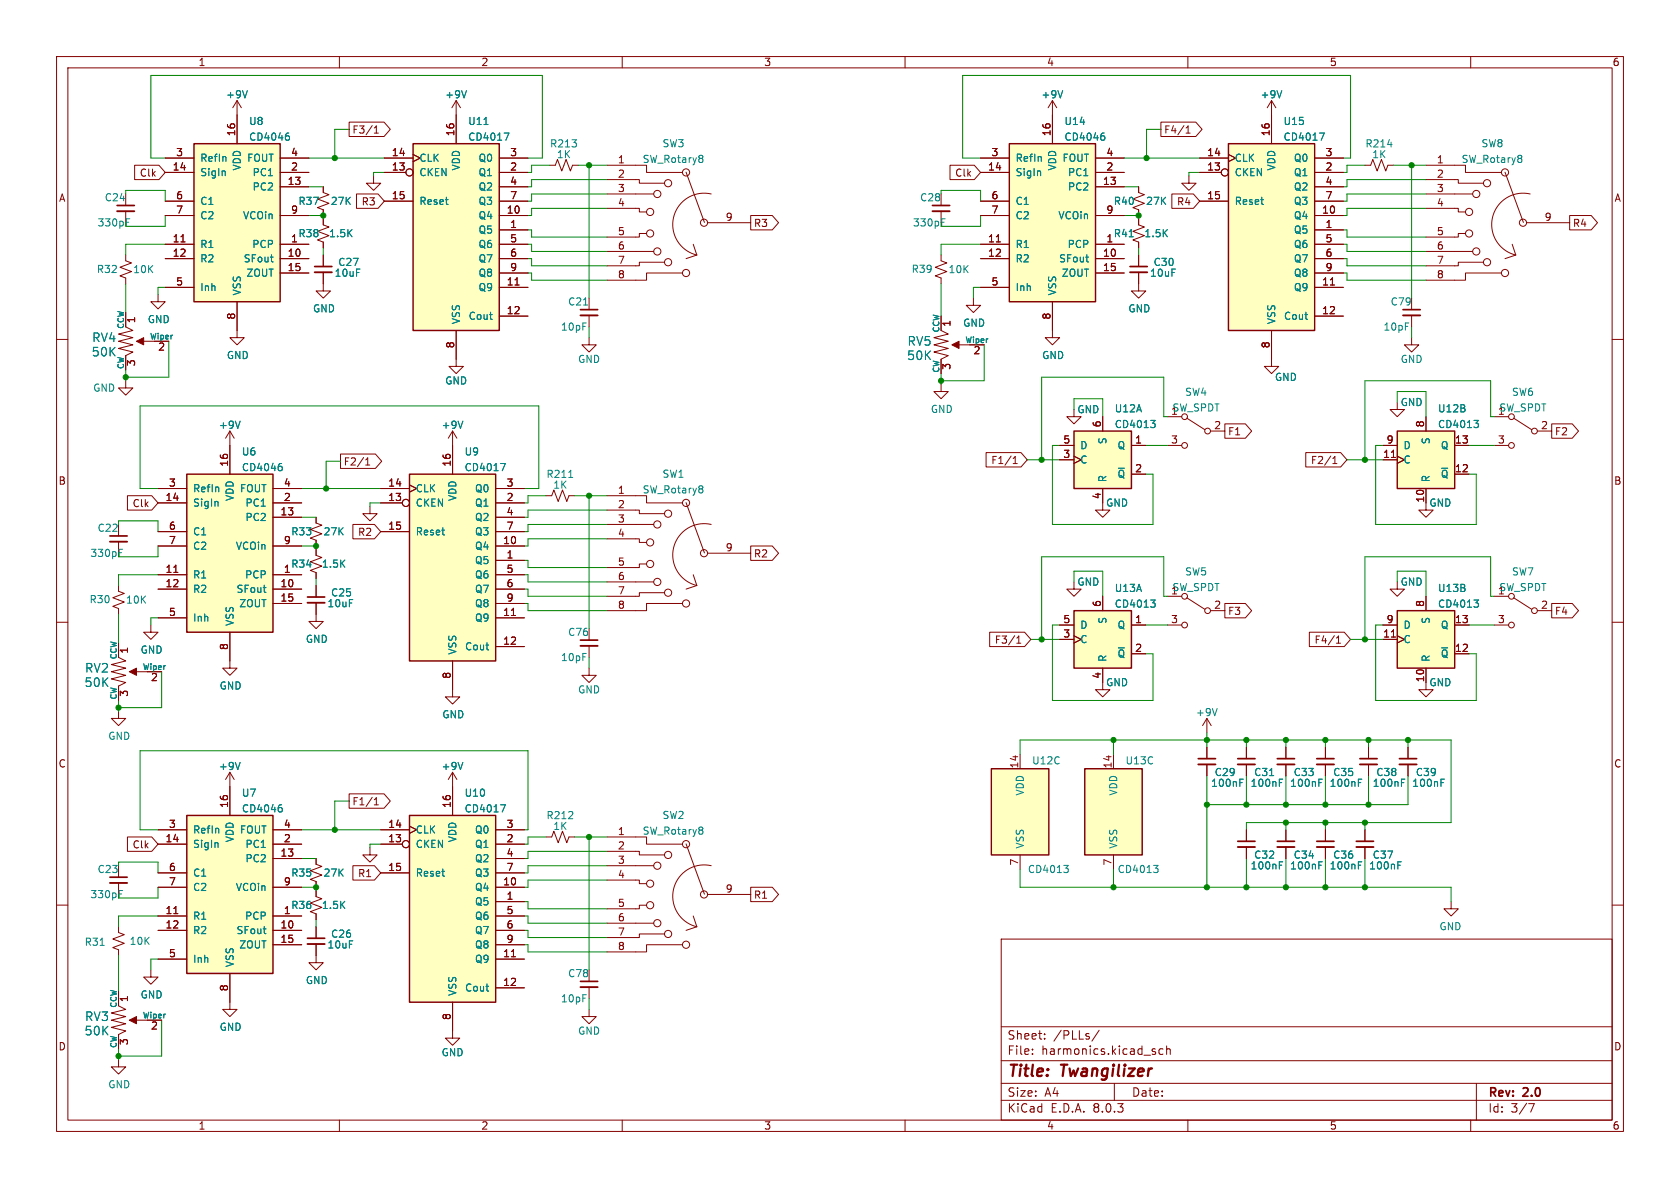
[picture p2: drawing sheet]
<svg xmlns="http://www.w3.org/2000/svg" width="297mm" height="210mm" viewBox="0 0 297 210" stroke-linecap="round" stroke-linejoin="round" font-family="sans-serif">
<defs><g id="words">
<g font-size="2.8" fill="#840000">
<text x="178" y="190.9">Title:</text>
<text x="187.7" y="190.9">Twangilizer</text>
</g>
<g font-size="2.1" fill="#008484">
<text x="16.1" y="63.2">50K</text>
<text x="16.2" y="60.7">RV4</text>
<text x="160.3" y="63.9">50K</text>
<text x="160.3" y="61.3">RV5</text>
<text x="14.9" y="119.1">RV2</text>
<text x="14.9" y="121.6">50K</text>
<text x="14.9" y="183.2">50K</text>
<text x="14.9" y="180.7">RV3</text>
</g>
<g font-size="2.1" fill="#840000">
<text x="178" y="184">Sheet:</text>
<text x="186.2" y="184">/PLLs/</text>
<text x="178" y="186.7">File:</text>
<text x="184.1" y="186.7">harmonics.kicad_sch</text>
<text x="178" y="196.9">KiCad</text>
<text x="178" y="194.1">Size:</text>
<text x="184.7" y="194.1">A4</text>
<text x="185.7" y="196.9">E.D.A.</text>
<text x="193.3" y="196.9">8.0.3</text>
<text x="200" y="194.1">Date:</text>
<text x="263" y="194.3">Rev:</text>
<text x="263" y="196.9">Id:</text>
<text x="267.1" y="196.9">3/7</text>
<text x="269.4" y="194.3">2.0</text>
</g>
<g font-size="1.8" fill="#840000">
<text x="35" y="11.9">1</text>
<text x="85" y="11.9">2</text>
<text x="135" y="11.9">3</text>
<text x="185" y="11.9">4</text>
<text x="235" y="11.9">5</text>
<text x="285" y="11.9">6</text>
<text x="62.2" y="23.8">F3/1</text>
<text x="205.7" y="23.8">F4/1</text>
<text x="31" y="27.7">3</text>
<text x="41.7" y="24.2" transform="rotate(-90 41.7 24.2)">16</text>
<text x="51.4" y="27.7">4</text>
<text x="69.2" y="27.7">14</text>
<text x="80.4" y="24.2" transform="rotate(-90 80.4 24.2)">16</text>
<text x="90.1" y="27.7">3</text>
<text x="109.1" y="29">1</text>
<text x="175.2" y="27.7">3</text>
<text x="185.8" y="24.2" transform="rotate(-90 185.8 24.2)">16</text>
<text x="195.5" y="27.7">4</text>
<text x="213.3" y="27.7">14</text>
<text x="224.5" y="24.2" transform="rotate(-90 224.5 24.2)">16</text>
<text x="234.2" y="27.7">3</text>
<text x="253.9" y="29">1</text>
<text x="10.3" y="35.9">A</text>
<text x="24.6" y="31.4">Clk</text>
<text x="30.4" y="30.2">14</text>
<text x="31" y="35.3">6</text>
<text x="50.8" y="32.8">13</text>
<text x="51.4" y="30.2">2</text>
<text x="69.2" y="30.2">13</text>
<text x="69.2" y="35.3">15</text>
<text x="90.1" y="30.2">2</text>
<text x="90.1" y="32.8">4</text>
<text x="90.1" y="35.3">7</text>
<text x="109.1" y="31.5">2</text>
<text x="109.1" y="34">3</text>
<text x="168.8" y="31.4">Clk</text>
<text x="174.6" y="30.2">14</text>
<text x="175.2" y="35.3">6</text>
<text x="194.9" y="32.8">13</text>
<text x="195.5" y="30.2">2</text>
<text x="213.3" y="30.2">13</text>
<text x="213.3" y="35.3">15</text>
<text x="234.2" y="30.2">2</text>
<text x="234.2" y="32.8">4</text>
<text x="234.2" y="35.3">7</text>
<text x="253.9" y="31.5">2</text>
<text x="253.9" y="34">3</text>
<text x="285.3" y="35.9">A</text>
<text x="31" y="37.8">7</text>
<text x="51.4" y="37.8">9</text>
<text x="63.8" y="36.5">R3</text>
<text x="89.5" y="37.8">10</text>
<text x="90.1" y="40.4">1</text>
<text x="109.1" y="36.6">4</text>
<text x="109.1" y="41.7">5</text>
<text x="128.2" y="39.1">9</text>
<text x="133.2" y="40.3">R3</text>
<text x="175.2" y="37.8">7</text>
<text x="195.5" y="37.8">9</text>
<text x="208" y="36.5">R4</text>
<text x="233.6" y="37.8">10</text>
<text x="234.2" y="40.4">1</text>
<text x="253.9" y="36.6">4</text>
<text x="253.9" y="41.7">5</text>
<text x="273" y="39.1">9</text>
<text x="278" y="40.3">R4</text>
<text x="30.4" y="42.9">11</text>
<text x="30.4" y="45.5">12</text>
<text x="50.8" y="45.5">10</text>
<text x="51.4" y="42.9">1</text>
<text x="90.1" y="42.9">5</text>
<text x="90.1" y="45.5">6</text>
<text x="109.1" y="44.2">6</text>
<text x="109.1" y="46.7">7</text>
<text x="174.6" y="42.9">11</text>
<text x="174.6" y="45.5">12</text>
<text x="194.9" y="45.5">10</text>
<text x="195.5" y="42.9">1</text>
<text x="234.2" y="42.9">5</text>
<text x="234.2" y="45.5">6</text>
<text x="253.9" y="44.2">6</text>
<text x="253.9" y="46.7">7</text>
<text x="31" y="50.5">5</text>
<text x="50.8" y="48">15</text>
<text x="89.5" y="50.5">11</text>
<text x="90.1" y="48">9</text>
<text x="109.1" y="49.3">8</text>
<text x="175.2" y="50.5">5</text>
<text x="194.9" y="48">15</text>
<text x="233.6" y="50.5">11</text>
<text x="234.2" y="48">9</text>
<text x="253.9" y="49.3">8</text>
<text x="24.2" y="57.2" transform="rotate(-90 24.2 57.2)">1</text>
<text x="41.7" y="56.6" transform="rotate(-90 41.7 56.6)">8</text>
<text x="89.5" y="55.6">12</text>
<text x="168.4" y="57.9" transform="rotate(-90 168.4 57.9)">1</text>
<text x="185.8" y="56.6" transform="rotate(-90 185.8 56.6)">8</text>
<text x="233.6" y="55.6">12</text>
<text x="24.2" y="64.8" transform="rotate(-90 24.2 64.8)">3</text>
<text x="27.9" y="62.3">2</text>
<text x="80.4" y="61.7" transform="rotate(-90 80.4 61.7)">8</text>
<text x="168.4" y="65.5" transform="rotate(-90 168.4 65.5)">3</text>
<text x="172" y="62.9">2</text>
<text x="224.5" y="61.7" transform="rotate(-90 224.5 61.7)">8</text>
<text x="194.7" y="75.6" transform="rotate(-90 194.7 75.6)">6</text>
<text x="214.6" y="75.9">2</text>
<text x="217" y="77.2">F1</text>
<text x="251.8" y="75.6" transform="rotate(-90 251.8 75.6)">8</text>
<text x="272.3" y="75.9">2</text>
<text x="274.8" y="77.2">F2</text>
<text x="40.4" y="82.6" transform="rotate(-90 40.4 82.6)">16</text>
<text x="60.7" y="82.5">F2/1</text>
<text x="79.8" y="82.6" transform="rotate(-90 79.8 82.6)">16</text>
<text x="175.1" y="82.2">F1/1</text>
<text x="187.9" y="81">3</text>
<text x="187.9" y="78.5">5</text>
<text x="200.6" y="78.5">1</text>
<text x="200.6" y="83.6">2</text>
<text x="206.9" y="78.5">3</text>
<text x="231.7" y="82.2">F2/1</text>
<text x="244.4" y="81">11</text>
<text x="245" y="78.5">9</text>
<text x="257.1" y="83.6">12</text>
<text x="257.1" y="78.5">13</text>
<text x="264.7" y="78.5">3</text>
<text x="10.3" y="85.9">B</text>
<text x="23.3" y="89.9">Clk</text>
<text x="29.2" y="88.6">14</text>
<text x="29.8" y="86.1">3</text>
<text x="50.1" y="88.6">2</text>
<text x="50.1" y="86.1">4</text>
<text x="68.5" y="88.6">13</text>
<text x="68.5" y="86.1">14</text>
<text x="89.5" y="88.6">2</text>
<text x="89.5" y="86.1">3</text>
<text x="109.1" y="87.4">1</text>
<text x="109.1" y="89.9">2</text>
<text x="194.7" y="88.3" transform="rotate(-90 194.7 88.3)">4</text>
<text x="251.8" y="88.9" transform="rotate(-90 251.8 88.9)">10</text>
<text x="285.3" y="85.9">B</text>
<text x="29.8" y="93.7">6</text>
<text x="49.5" y="91.2">13</text>
<text x="63.2" y="94.9">R2</text>
<text x="68.5" y="93.7">15</text>
<text x="89.5" y="91.2">4</text>
<text x="89.5" y="93.7">7</text>
<text x="109.1" y="92.5">3</text>
<text x="109.1" y="95">4</text>
<text x="29.2" y="101.3">11</text>
<text x="29.8" y="96.3">7</text>
<text x="50.1" y="101.3">1</text>
<text x="50.1" y="96.3">9</text>
<text x="88.9" y="96.3">10</text>
<text x="89.5" y="98.8">1</text>
<text x="89.5" y="101.3">5</text>
<text x="109.1" y="100.1">5</text>
<text x="128.2" y="97.5">9</text>
<text x="133.2" y="98.7">R2</text>
<text x="29.2" y="103.9">12</text>
<text x="49.5" y="103.9">10</text>
<text x="49.5" y="106.4">15</text>
<text x="89.5" y="103.9">6</text>
<text x="89.5" y="106.4">9</text>
<text x="109.1" y="102.6">6</text>
<text x="109.1" y="105.2">7</text>
<text x="109.1" y="107.7">8</text>
<text x="194.7" y="107.4" transform="rotate(-90 194.7 107.4)">6</text>
<text x="214.6" y="107.7">2</text>
<text x="251.8" y="107.4" transform="rotate(-90 251.8 107.4)">8</text>
<text x="272.3" y="107.7">2</text>
<text x="29.8" y="109">5</text>
<text x="88.9" y="109">11</text>
<text x="175.8" y="114">F3/1</text>
<text x="187.9" y="112.8">3</text>
<text x="187.9" y="110.2">5</text>
<text x="200.6" y="110.2">1</text>
<text x="206.9" y="110.2">3</text>
<text x="217" y="108.9">F3</text>
<text x="232.3" y="114">F4/1</text>
<text x="244.4" y="112.8">11</text>
<text x="245" y="110.2">9</text>
<text x="257.1" y="110.2">13</text>
<text x="264.7" y="110.2">3</text>
<text x="274.8" y="108.9">F4</text>
<text x="22.9" y="115.6" transform="rotate(-90 22.9 115.6)">1</text>
<text x="40.4" y="115" transform="rotate(-90 40.4 115)">8</text>
<text x="88.9" y="114">12</text>
<text x="200.6" y="115.3">2</text>
<text x="257.1" y="115.3">12</text>
<text x="22.9" y="123.3" transform="rotate(-90 22.9 123.3)">3</text>
<text x="26.6" y="120.7">2</text>
<text x="79.8" y="120.1" transform="rotate(-90 79.8 120.1)">8</text>
<text x="194.7" y="120.1" transform="rotate(-90 194.7 120.1)">4</text>
<text x="251.8" y="120.7" transform="rotate(-90 251.8 120.7)">10</text>
<text x="10.3" y="135.9">C</text>
<text x="180.1" y="135.9" transform="rotate(-90 180.1 135.9)">14</text>
<text x="196.6" y="135.9" transform="rotate(-90 196.6 135.9)">14</text>
<text x="285.3" y="135.9">C</text>
<text x="40.4" y="142.9" transform="rotate(-90 40.4 142.9)">16</text>
<text x="62.2" y="142.6">F1/1</text>
<text x="79.8" y="142.9" transform="rotate(-90 79.8 142.9)">16</text>
<text x="29.2" y="149">14</text>
<text x="29.8" y="146.4">3</text>
<text x="50.1" y="149">2</text>
<text x="50.1" y="146.4">4</text>
<text x="68.5" y="149">13</text>
<text x="68.5" y="146.4">14</text>
<text x="89.5" y="149">2</text>
<text x="89.5" y="146.4">3</text>
<text x="109.1" y="147.7">1</text>
<text x="23.3" y="150.2">Clk</text>
<text x="29.8" y="154.1">6</text>
<text x="49.5" y="151.5">13</text>
<text x="63.2" y="155.3">R1</text>
<text x="68.5" y="154.1">15</text>
<text x="89.5" y="151.5">4</text>
<text x="89.5" y="154.1">7</text>
<text x="109.1" y="150.2">2</text>
<text x="109.1" y="152.8">3</text>
<text x="109.1" y="155.3">4</text>
<text x="180.1" y="153.1" transform="rotate(-90 180.1 153.1)">7</text>
<text x="196.6" y="153.1" transform="rotate(-90 196.6 153.1)">7</text>
<text x="29.2" y="161.7">11</text>
<text x="29.8" y="156.6">7</text>
<text x="50.1" y="161.7">1</text>
<text x="50.1" y="156.6">9</text>
<text x="88.9" y="156.6">10</text>
<text x="89.5" y="159.1">1</text>
<text x="89.5" y="161.7">5</text>
<text x="109.1" y="160.4">5</text>
<text x="128.2" y="157.9">9</text>
<text x="133.2" y="159.1">R1</text>
<text x="29.2" y="164.2">12</text>
<text x="49.5" y="164.2">10</text>
<text x="49.5" y="166.8">15</text>
<text x="89.5" y="164.2">6</text>
<text x="89.5" y="166.8">9</text>
<text x="109.1" y="162.9">6</text>
<text x="109.1" y="165.5">7</text>
<text x="29.8" y="169.3">5</text>
<text x="88.9" y="169.3">11</text>
<text x="109.1" y="168">8</text>
<text x="22.9" y="177.2" transform="rotate(-90 22.9 177.2)">1</text>
<text x="40.4" y="175.3" transform="rotate(-90 40.4 175.3)">8</text>
<text x="88.9" y="174.4">12</text>
<text x="10.3" y="185.9">D</text>
<text x="22.9" y="184.9" transform="rotate(-90 22.9 184.9)">3</text>
<text x="26.6" y="182.3">2</text>
<text x="79.8" y="180.4" transform="rotate(-90 79.8 180.4)">8</text>
<text x="285.3" y="185.9">D</text>
<text x="35" y="199.9">1</text>
<text x="85" y="199.9">2</text>
<text x="135" y="199.9">3</text>
<text x="185" y="199.9">4</text>
<text x="235" y="199.9">5</text>
<text x="285" y="199.9">6</text>
</g>
<g font-size="1.8" fill="#008484">
<text x="39.9" y="17.6">+9V</text>
<text x="78.6" y="17.6">+9V</text>
<text x="184" y="17.6">+9V</text>
<text x="222.8" y="17.6">+9V</text>
<text x="43.9" y="22.3">U8</text>
<text x="82.7" y="22.3">U11</text>
<text x="188.1" y="22.3">U14</text>
<text x="226.8" y="22.3">U15</text>
<text x="35.3" y="28.8">RefIn</text>
<text x="43.6" y="28.8">FOUT</text>
<text x="43.9" y="25.1">CD4046</text>
<text x="74" y="28.8">CLK</text>
<text x="82.7" y="25.1">CD4017</text>
<text x="84.5" y="28.8">Q0</text>
<text x="97.1" y="26.3">R213</text>
<text x="98.4" y="28.2">1K</text>
<text x="113.5" y="29">SW_Rotary8</text>
<text x="117" y="26.2">SW3</text>
<text x="179.5" y="28.8">RefIn</text>
<text x="187.7" y="28.8">FOUT</text>
<text x="188.1" y="25.1">CD4046</text>
<text x="218.2" y="28.8">CLK</text>
<text x="226.8" y="25.1">CD4017</text>
<text x="228.7" y="28.8">Q0</text>
<text x="241.3" y="26.3">R214</text>
<text x="242.5" y="28.2">1K</text>
<text x="258.3" y="29">SW_Rotary8</text>
<text x="261.8" y="26.2">SW8</text>
<text x="18.4" y="35.8">C24</text>
<text x="35.3" y="31.3">SigIn</text>
<text x="42.8" y="30.2" transform="rotate(-90 42.8 30.2)">VDD</text>
<text x="44.6" y="33.9">PC2</text>
<text x="44.6" y="31.3">PC1</text>
<text x="74" y="31.3">CKEN</text>
<text x="81.5" y="30.2" transform="rotate(-90 81.5 30.2)">VDD</text>
<text x="84.5" y="31.3">Q1</text>
<text x="84.5" y="33.9">Q2</text>
<text x="162.6" y="35.8">C28</text>
<text x="179.5" y="31.3">SigIn</text>
<text x="186.9" y="30.2" transform="rotate(-90 186.9 30.2)">VDD</text>
<text x="188.7" y="33.9">PC2</text>
<text x="188.7" y="31.3">PC1</text>
<text x="218.2" y="31.3">CKEN</text>
<text x="225.7" y="30.2" transform="rotate(-90 225.7 30.2)">VDD</text>
<text x="228.7" y="31.3">Q1</text>
<text x="228.7" y="33.9">Q2</text>
<text x="35.3" y="36.4">C1</text>
<text x="35.3" y="39">C2</text>
<text x="42.9" y="39">VCOin</text>
<text x="52.7" y="36.4">R37</text>
<text x="58.4" y="36.4">27K</text>
<text x="74" y="36.4">Reset</text>
<text x="84.5" y="41.5">Q5</text>
<text x="84.5" y="39">Q4</text>
<text x="84.5" y="36.4">Q3</text>
<text x="179.5" y="36.4">C1</text>
<text x="179.5" y="39">C2</text>
<text x="187" y="39">VCOin</text>
<text x="196.8" y="36.4">R40</text>
<text x="202.5" y="36.4">27K</text>
<text x="218.2" y="36.4">Reset</text>
<text x="228.7" y="41.5">Q5</text>
<text x="228.7" y="39">Q4</text>
<text x="228.7" y="36.4">Q3</text>
<text x="35.3" y="44">R1</text>
<text x="35.3" y="46.6">R2</text>
<text x="43" y="46.6">SFout</text>
<text x="44.5" y="44">PCP</text>
<text x="52.7" y="42.1">R38</text>
<text x="58.1" y="42.1">1.5K</text>
<text x="59.7" y="47.2">C27</text>
<text x="84.5" y="44">Q6</text>
<text x="84.5" y="46.6">Q7</text>
<text x="179.5" y="44">R1</text>
<text x="179.5" y="46.6">R2</text>
<text x="187.1" y="46.6">SFout</text>
<text x="188.6" y="44">PCP</text>
<text x="196.8" y="42.1">R41</text>
<text x="202.2" y="42.1">1.5K</text>
<text x="203.8" y="47.2">C30</text>
<text x="228.7" y="44">Q6</text>
<text x="228.7" y="46.6">Q7</text>
<text x="17" y="48.5">R32</text>
<text x="23.5" y="48.5">10K</text>
<text x="35.3" y="51.7">Inh</text>
<text x="42.8" y="52.3" transform="rotate(-90 42.8 52.3)">VSS</text>
<text x="43.5" y="49.1">ZOUT</text>
<text x="59.1" y="49.1">10uF</text>
<text x="84.5" y="51.7">Q9</text>
<text x="84.5" y="49.1">Q8</text>
<text x="161.1" y="48.4">R39</text>
<text x="167.6" y="48.5">10K</text>
<text x="179.5" y="51.7">Inh</text>
<text x="186.9" y="52.3" transform="rotate(-90 186.9 52.3)">VSS</text>
<text x="187.6" y="49.1">ZOUT</text>
<text x="203.2" y="49.1">10uF</text>
<text x="228.7" y="51.7">Q9</text>
<text x="228.7" y="49.1">Q8</text>
<text x="26" y="57.3">GND</text>
<text x="55.2" y="55.4">GND</text>
<text x="81.5" y="57.4" transform="rotate(-90 81.5 57.4)">VSS</text>
<text x="82.8" y="56.7">Cout</text>
<text x="99.1" y="58.6">10pF</text>
<text x="100.3" y="54.2">C21</text>
<text x="170.2" y="58">GND</text>
<text x="199.4" y="55.4">GND</text>
<text x="225.7" y="57.4" transform="rotate(-90 225.7 57.4)">VSS</text>
<text x="226.9" y="56.7">Cout</text>
<text x="244.5" y="58.6">10pF</text>
<text x="245.8" y="54.2">C79</text>
<text x="40" y="63.7">GND</text>
<text x="102.1" y="64.4">GND</text>
<text x="184.1" y="63.7">GND</text>
<text x="247.5" y="64.4">GND</text>
<text x="16.4" y="69.4">GND</text>
<text x="78.6" y="68.2">GND</text>
<text x="209.4" y="70.2">SW4</text>
<text x="225.3" y="67.5">GND</text>
<text x="247.5" y="72">GND</text>
<text x="267.2" y="70.2">SW6</text>
<text x="38.6" y="76">+9V</text>
<text x="78" y="76">+9V</text>
<text x="164.5" y="73.2">GND</text>
<text x="190.4" y="73.3">GND</text>
<text x="197" y="73.1">U12A</text>
<text x="197" y="75.9">CD4013</text>
<text x="206.9" y="73.4">1</text>
<text x="207.2" y="73">SW_SPDT</text>
<text x="254.1" y="73.1">U12B</text>
<text x="254.1" y="75.9">CD4013</text>
<text x="264.7" y="73.4">1</text>
<text x="265" y="73">SW_SPDT</text>
<text x="42.7" y="80.7">U6</text>
<text x="42.7" y="83.5">CD4046</text>
<text x="82" y="80.7">U9</text>
<text x="82" y="83.5">CD4017</text>
<text x="190.9" y="82.1">C</text>
<text x="190.9" y="79.6">D</text>
<text x="195.8" y="78.6" transform="rotate(-90 195.8 78.6)">S</text>
<text x="197.5" y="79.6">Q</text>
<text x="248" y="82.1">C</text>
<text x="248" y="79.6">D</text>
<text x="253" y="78.6" transform="rotate(-90 253 78.6)">S</text>
<text x="254.6" y="79.6">Q</text>
<text x="34" y="89.8">SigIn</text>
<text x="34" y="87.2">RefIn</text>
<text x="41.5" y="88.7" transform="rotate(-90 41.5 88.7)">VDD</text>
<text x="42.3" y="87.2">FOUT</text>
<text x="43.3" y="89.8">PC1</text>
<text x="73.4" y="89.8">CKEN</text>
<text x="73.4" y="87.2">CLK</text>
<text x="80.9" y="88.7" transform="rotate(-90 80.9 88.7)">VDD</text>
<text x="83.9" y="89.8">Q1</text>
<text x="83.9" y="87.2">Q0</text>
<text x="96.5" y="84.7">R211</text>
<text x="97.7" y="86.6">1K</text>
<text x="113.5" y="87.4">SW_Rotary8</text>
<text x="117" y="84.7">SW1</text>
<text x="195.4" y="89.8">GND</text>
<text x="195.8" y="85.3" transform="rotate(-90 195.8 85.3)">R</text>
<text x="197.5" y="84.7">~{Q}</text>
<text x="252.6" y="89.8">GND</text>
<text x="253" y="85.3" transform="rotate(-90 253 85.3)">R</text>
<text x="254.6" y="84.7">~{Q}</text>
<text x="17.2" y="94.2">C22</text>
<text x="34" y="94.8">C1</text>
<text x="43.3" y="92.3">PC2</text>
<text x="51.4" y="94.8">R33</text>
<text x="57.1" y="94.8">27K</text>
<text x="73.4" y="94.8">Reset</text>
<text x="83.9" y="92.3">Q2</text>
<text x="83.9" y="94.8">Q3</text>
<text x="34" y="97.4">C2</text>
<text x="41.6" y="97.4">VCOin</text>
<text x="51.4" y="100.6">R34</text>
<text x="56.8" y="100.6">1.5K</text>
<text x="83.9" y="99.9">Q5</text>
<text x="83.9" y="97.4">Q4</text>
<text x="209.4" y="101.9">SW5</text>
<text x="267.2" y="101.9">SW7</text>
<text x="15.7" y="106.8">R30</text>
<text x="22.2" y="106.9">10K</text>
<text x="34" y="102.5">R1</text>
<text x="34" y="105">R2</text>
<text x="41.7" y="105">SFout</text>
<text x="42.2" y="107.5">ZOUT</text>
<text x="43.2" y="102.5">PCP</text>
<text x="57.8" y="107.5">10uF</text>
<text x="58.4" y="105.6">C25</text>
<text x="83.9" y="102.5">Q6</text>
<text x="83.9" y="105">Q7</text>
<text x="83.9" y="107.5">Q8</text>
<text x="190.4" y="103.7">GND</text>
<text x="197" y="104.8">U13A</text>
<text x="197" y="107.6">CD4013</text>
<text x="206.9" y="105.2">1</text>
<text x="207.2" y="104.7">SW_SPDT</text>
<text x="247.5" y="103.7">GND</text>
<text x="254.1" y="104.8">U13B</text>
<text x="254.1" y="107.6">CD4013</text>
<text x="264.7" y="105.2">1</text>
<text x="265" y="104.7">SW_SPDT</text>
<text x="34" y="110.1">Inh</text>
<text x="41.5" y="110.7" transform="rotate(-90 41.5 110.7)">VSS</text>
<text x="54" y="113.8">GND</text>
<text x="83.9" y="110.1">Q9</text>
<text x="100.3" y="112.6">C76</text>
<text x="190.9" y="113.9">C</text>
<text x="190.9" y="111.4">D</text>
<text x="195.8" y="110.4" transform="rotate(-90 195.8 110.4)">S</text>
<text x="197.5" y="111.4">Q</text>
<text x="248" y="113.9">C</text>
<text x="248" y="111.4">D</text>
<text x="253" y="110.4" transform="rotate(-90 253 110.4)">S</text>
<text x="254.6" y="111.4">Q</text>
<text x="24.8" y="115.7">GND</text>
<text x="80.9" y="115.8" transform="rotate(-90 80.9 115.8)">VSS</text>
<text x="82.1" y="115.2">Cout</text>
<text x="99.1" y="117.1">10pF</text>
<text x="195.8" y="117.1" transform="rotate(-90 195.8 117.1)">R</text>
<text x="197.5" y="116.4">~{Q}</text>
<text x="253" y="117.1" transform="rotate(-90 253 117.1)">R</text>
<text x="254.6" y="116.4">~{Q}</text>
<text x="38.7" y="122.1">GND</text>
<text x="102.1" y="122.8">GND</text>
<text x="195.4" y="121.5">GND</text>
<text x="252.6" y="121.5">GND</text>
<text x="19" y="131">GND</text>
<text x="78.1" y="127.2">GND</text>
<text x="211.3" y="126.8">+9V</text>
<text x="38.6" y="136.3">+9V</text>
<text x="78" y="136.3">+9V</text>
<text x="182.4" y="135.3">U12C</text>
<text x="198.9" y="135.3">U13C</text>
<text x="214.6" y="137.4">C29</text>
<text x="221.6" y="137.4">C31</text>
<text x="228.6" y="137.4">C33</text>
<text x="235.6" y="137.4">C35</text>
<text x="243.2" y="137.4">C38</text>
<text x="250.2" y="137.4">C39</text>
<text x="42.7" y="141">U7</text>
<text x="42.7" y="143.8">CD4046</text>
<text x="82" y="141">U10</text>
<text x="82" y="143.8">CD4017</text>
<text x="181.2" y="140.7" transform="rotate(-90 181.2 140.7)">VDD</text>
<text x="197.7" y="140.7" transform="rotate(-90 197.7 140.7)">VDD</text>
<text x="214" y="139.3">100nF</text>
<text x="221" y="139.3">100nF</text>
<text x="228" y="139.3">100nF</text>
<text x="235" y="139.3">100nF</text>
<text x="242.6" y="139.3">100nF</text>
<text x="249.6" y="139.3">100nF</text>
<text x="34" y="147.5">RefIn</text>
<text x="41.5" y="149" transform="rotate(-90 41.5 149)">VDD</text>
<text x="42.3" y="147.5">FOUT</text>
<text x="73.4" y="147.5">CLK</text>
<text x="80.9" y="149" transform="rotate(-90 80.9 149)">VDD</text>
<text x="83.9" y="147.5">Q0</text>
<text x="96.5" y="145">R212</text>
<text x="97.7" y="146.9">1K</text>
<text x="113.5" y="147.8">SW_Rotary8</text>
<text x="117" y="145">SW2</text>
<text x="17.2" y="154.5">C23</text>
<text x="34" y="150.1">SigIn</text>
<text x="34" y="155.2">C1</text>
<text x="43.3" y="152.6">PC2</text>
<text x="43.3" y="150.1">PC1</text>
<text x="51.4" y="155.2">R35</text>
<text x="57.1" y="155.2">27K</text>
<text x="73.4" y="150.1">CKEN</text>
<text x="73.4" y="155.2">Reset</text>
<text x="83.9" y="150.1">Q1</text>
<text x="83.9" y="152.6">Q2</text>
<text x="83.9" y="155.2">Q3</text>
<text x="181.2" y="150.1" transform="rotate(-90 181.2 150.1)">VSS</text>
<text x="181.6" y="154.5">CD4013</text>
<text x="197.5" y="154.5">CD4013</text>
<text x="197.7" y="150.1" transform="rotate(-90 197.7 150.1)">VSS</text>
<text x="221" y="153.9">100nF</text>
<text x="221.6" y="152">C32</text>
<text x="228" y="153.9">100nF</text>
<text x="228.6" y="152">C34</text>
<text x="235" y="153.9">100nF</text>
<text x="235.6" y="152">C36</text>
<text x="241.9" y="153.9">100nF</text>
<text x="242.6" y="152">C37</text>
<text x="34" y="157.7">C2</text>
<text x="41.6" y="157.7">VCOin</text>
<text x="51.4" y="160.9">R36</text>
<text x="56.8" y="160.9">1.5K</text>
<text x="83.9" y="160.2">Q5</text>
<text x="83.9" y="157.7">Q4</text>
<text x="14.9" y="167.4">R31</text>
<text x="22.8" y="167.2">10K</text>
<text x="34" y="162.8">R1</text>
<text x="34" y="165.3">R2</text>
<text x="41.7" y="165.3">SFout</text>
<text x="42.2" y="167.9">ZOUT</text>
<text x="43.2" y="162.8">PCP</text>
<text x="57.8" y="167.9">10uF</text>
<text x="58.4" y="166">C26</text>
<text x="83.9" y="162.8">Q6</text>
<text x="83.9" y="165.3">Q7</text>
<text x="83.9" y="167.9">Q8</text>
<text x="254.4" y="164.6">GND</text>
<text x="34" y="170.4">Inh</text>
<text x="41.5" y="171.1" transform="rotate(-90 41.5 171.1)">VSS</text>
<text x="83.9" y="170.4">Q9</text>
<text x="100.3" y="172.9">C78</text>
<text x="24.8" y="176.7">GND</text>
<text x="54" y="174.2">GND</text>
<text x="80.9" y="176.1" transform="rotate(-90 80.9 176.1)">VSS</text>
<text x="82.1" y="175.5">Cout</text>
<text x="99.1" y="177.4">10pF</text>
<text x="38.7" y="182.4">GND</text>
<text x="102.1" y="183.1">GND</text>
<text x="78" y="186.9">GND</text>
<text x="19" y="192.6">GND</text>
</g>
<g font-size="1.8" fill="#008400">
<text x="17.2" y="40.2">330pF</text>
<text x="161.3" y="40.2">330pF</text>
<text x="15.9" y="98.7">330pF</text>
<text x="15.9" y="159">330pF</text>
</g>
<g font-size="1.4" fill="#008484">
<text x="22" y="58.2" transform="rotate(-90 22 58.2)">CCW</text>
<text x="166.1" y="58.9" transform="rotate(-90 166.1 58.9)">CCW</text>
<text x="22" y="65.4" transform="rotate(-90 22 65.4)">CW</text>
<text x="26.4" y="60.1">Wiper</text>
<text x="166.1" y="66" transform="rotate(-90 166.1 66)">CW</text>
<text x="170.6" y="60.7">Wiper</text>
<text x="20.7" y="116.7" transform="rotate(-90 20.7 116.7)">CCW</text>
<text x="25.1" y="118.5">Wiper</text>
<text x="20.7" y="123.8" transform="rotate(-90 20.7 123.8)">CW</text>
<text x="20.7" y="178.3" transform="rotate(-90 20.7 178.3)">CCW</text>
<text x="20.7" y="185.4" transform="rotate(-90 20.7 185.4)">CW</text>
<text x="25.1" y="180.1">Wiper</text>
</g>
</g></defs>
<g fill="none" stroke="#840000" stroke-width=".18">
<path d="M10 10h277v190h-277zM12 12h273v186h-273zM60 10v2M110 10v2M160 10v2M210 10v2M260 10v2M22.2 37.3v2.1M201.3 38.7v1.1l1 .3-2 .8 2 .8-2 .7 1 .4v1M201.3 33v1l1 .4-2 .8 2 .7-2 .8 1 .4v1M10 60h2M104.1 59.7v1.3h1.3l-1.3 1.2-1.2-1.2h1.2"/>
<path d="M104.1 52.7v2M104.1 55.8v2M285 60h2M96.5 87.6h1l.4-1 .8 2 .7-2 .8 2 .4-1h1M10 110h2M285 110h2M10 160h2M285 160h2M21 175.3v2.5l1.2 .6-2.5 .7 2.5 .6-2.5 .6 2.5 .7-2.5 .6 2.5 .6-1.2 .7v2.5M40.6 177.2v1.2h1.3l-1.3 1.3-1.2-1.3h1.2M177 166h108v32h-108zM21 187.3v1.3h1.2l-1.2 1.3-1.3-1.3h1.3"/>
<path d="M24.1 180.3h4.5M60 198v2M110 198v2M160 198v2M177 194.5h108M177 191.5h108M177 187.5h108M177 181.5h108M182.5 186.3v.1M182.5 185.5v.1M184.7 183.6v.1M184.7 182.8v.1"/>
<path d="M194.3 182.1l-1.3 2M197 191.5v3M204.1 185.9l.2 .2-.2 .3M204.1 185.4l.1 .1M205.6 185.5l-.4-.1-.3 .3v.4l.1 .2h.6M206.2 185.5l.3-.1 .3 .1 .1 .9M206.2 184.9v1.5M210 198v2M260 198v2M261 191.5v6.5M270.2 195.1h1l-.6 1.5"/>
</g>
<path d="M22.3 39.3h.5M22.3 38.7h.6M103.2 53.9h.7M199.6 41.9h.8M100.5 84.4h.8" fill="none" stroke="#008484" stroke-width=".18"/>
<path d="M20.7 37.3h3M102.6 55.8h3.1" fill="none" stroke="#840000" stroke-width=".33"/>
<path d="M20.7 36.3h3M102.6 54.7h3.1" fill="none" stroke="#840000" stroke-width=".3"/>
<path d="M22.9 180.3l1.2-.6v1.3z" fill="#840000" stroke="#840000" stroke-width=".18"/>
<path d="M34.3 25.4h15.2v27.9h-15.2z" fill="#ffffc2"/>
<path d="M34.3 25.4h15.2v27.9h-15.2z" fill="none" stroke="#840000" stroke-width=".25"/>
<g fill="none" stroke="#840000" stroke-width=".18">
<path d="M29.2 30.5h5.1M29.2 27.9h5.1M29.2 35.6h5.1M29.2 38.1h5.1M41.9 20.3v5.1M49.5 33h5.1M49.5 30.5h5.1M49.5 27.9h5.1M49.5 38.1h5.1M210.2 31.1v1.3h1.3l-1.3 1.3-1.3-1.3h1.3M29.2 43.2h5.1M29.2 45.7h5.1"/>
<path d="M29.2 50.8h5.1M32 42.8h.7M41.9 53.3v5.1M49.5 43.2h5.1M49.5 45.7h5.1M49.5 48.3h5.1M186.1 58.4v1.3h1.2l-1.2 1.3-1.3-1.3h1.3M65.4 149.9v1.2h1.3l-1.3 1.3-1.3-1.3h1.3M21 163.8v1l1 .4-2.1 .8 2.1 .8-2.1 .7 1.1 .4v1M26.7 171.5v1.2h1.2l-1.2 1.3-1.3-1.3h1.3M80 182.2v1.3h1.3l-1.3 1.3-1.3-1.3h1.3"/>
</g>
<path d="M50.8 23.5h.3M50.9 24l.3 .2v.3l-.3 .3M47.8 45.5h.5M48.2 46.3h.1M17.7 167.1h.7" fill="none" stroke="#008484" stroke-width=".18"/>
<path d="M73 25.4h15.3v33h-15.3z" fill="#ffffc2"/>
<path d="M73 25.4h15.3v33h-15.3z" fill="none" stroke="#840000" stroke-width=".25"/>
<g fill="none" stroke="#840000" stroke-width=".18">
<path d="M67.9 30.5h3.9M67.9 27.9h5.1M67.9 35.6h5.1M73 27.3l1.3 .6-1.3 .7M80.6 20.3v5.1M88.3 38.1h5M88.3 30.5h5M88.3 27.9h5M88.3 35.6h5M88.3 33h5M80.6 58.4v5.1M88.3 40.6h5"/>
<path d="M88.3 50.8h5M88.3 55.9h5M88.3 43.2h5M88.3 45.7h5M88.3 48.3h5M91 50.4h.8"/>
<circle cx="72.4" cy="30.5" r=".63"/>
</g>
<path d="M85.6 22h.7M89.1 23.5h.9l-.6 1.3" fill="none" stroke="#008484" stroke-width=".18"/>
<path d="M72.4 144.1h15.2v33.1h-15.2z" fill="#ffffc2"/>
<path d="M72.4 144.1h15.2v33.1h-15.2z" fill="none" stroke="#840000" stroke-width=".25"/>
<g fill="none" stroke="#840000" stroke-width=".18">
<path d="M41.9 17.8l-.8 1.3M41.9 17.8v2.5M41.9 17.8l.8 1.3M22.2 45.1v1l1 .4-2 .7 2 .8-2 .8 1 .3v1.1M201.3 50.2v1.2h1.3l-1.3 1.3-1.3-1.3h1.3M104.1 118.1v1.3h1.3l-1.3 1.3-1.2-1.3h1.2M104.1 111.1v2.1M104.1 114.2v2M80 121.9v1.3h1.3l-1.3 1.3-1.3-1.3h1.3M80 139.1v5M21 156.1v2M55.9 151.8v1l1 .4-2 .7 2 .8-2 .7 1 .4v1"/>
<path d="M55.9 157.5v1l1 .4-2 .7 2 .8-2 .8 1 .3v1.1M67.3 149.2h3.8M67.3 146.7h5.1M67.3 154.3h5.1M72.4 146.1l1.3 .6-1.3 .6M87.6 159.4h5.1M87.6 156.8h5.1M87.6 149.2h5.1M87.6 146.7h5.1M87.6 154.3h5.1M87.6 151.8h5.1M55.9 166.9v3.3h1.2l-1.2 1.3-1.3-1.3h1.3"/>
<path d="M55.9 163.8v2.1M80 177.2v5M87.6 169.5h5.1M87.6 174.6h5.1M87.6 161.9h5.1M87.6 164.5h5.1M87.6 167h5.1M90.4 169.1h.7"/>
<circle cx="71.8" cy="149.2" r=".63"/>
</g>
<path d="M43.7 16l-.4 1.3M21.1 158h.4M21.1 157.4h.6M88.5 142.3h.8l-.5 1.2" fill="none" stroke="#008484" stroke-width=".18"/>
<path d="M102.6 114.2h3.1M19.4 156.1h3.1M54.4 166.9h3" fill="none" stroke="#840000" stroke-width=".33"/>
<path d="M102.6 113.2h3.1M19.4 155.1h3.1M54.4 165.9h3" fill="none" stroke="#840000" stroke-width=".3"/>
<path d="M33 144.1h15.3v28h-15.3z" fill="#ffffc2"/>
<path d="M33 144.1h15.3v28h-15.3z" fill="none" stroke="#840000" stroke-width=".25"/>
<g fill="none" stroke="#840000" stroke-width=".18">
<path d="M80.6 17.8l-.7 1.3M80.6 17.8v2.5M80.6 17.8l.8 1.3M66 31.1v1.3h1.3l-1.3 1.3-1.2-1.3h1.2M166.4 34.3v2M166.4 37.3v2.1M166.4 55.9v2.5l1.2 .7-2.5 .6 2.5 .6-2.5 .7 2.5 .6-2.5 .6 2.5 .7-1.2 .6v2.5M166.4 45.1v1l1 .4-2 .7 2 .8-2 .8 1 .3v1.1M172.1 52.7v1.3h1.3l-1.3 1.2-1.3-1.2h1.3M201.3 45.1v2M201.3 48.1v2.1M166.4 67.9v1.3h1.2l-1.2 1.3-1.3-1.3h1.3"/>
<path d="M169.5 61h4.5M65.4 89.5v1.3h1.3l-1.3 1.3-1.3-1.3h1.3M40.6 139.1v5M80 136.5l-.8 1.3M80 136.5v2.6M80 136.5l.8 1.3M27.9 149.2h5.1M27.9 146.7h5.1M27.9 154.3h5.1M27.9 156.8h5.1M48.3 151.8h5M48.3 149.2h5"/>
<path d="M48.3 146.7h5M48.3 156.8h5M27.9 161.9h5.1M27.9 164.5h5.1M27.9 169.5h5.1M30.7 161.5h.7M40.6 172.1v5.1M48.3 161.9h5M48.3 164.5h5M48.3 167h5"/>
</g>
<path d="M82.5 16l-.5 1.3M166.5 39.3h.4M166.5 38.7h.6M81.8 134.8l-.4 1.2M49.5 142.3h.3M49.7 142.7l.2 .3v.3l-.2 .2M46.5 164.2h.5M46.9 165h.1" fill="none" stroke="#008484" stroke-width=".18"/>
<path d="M164.8 37.3h3.1M199.8 48.1h3" fill="none" stroke="#840000" stroke-width=".33"/>
<path d="M164.8 36.3h3.1M199.8 47.1h3" fill="none" stroke="#840000" stroke-width=".3"/>
<path d="M168.3 61l1.2-.7v1.3z" fill="#840000" stroke="#840000" stroke-width=".18"/>
<path d="M72.4 83.8h15.2v33h-15.2z" fill="#ffffc2"/>
<path d="M72.4 83.8h15.2v33h-15.2z" fill="none" stroke="#840000" stroke-width=".25"/>
<g fill="none" stroke="#840000" stroke-width=".18">
<path d="M80 78.7v5.1M67.3 88.9h3.8M67.3 86.4h5.1M67.3 94h5.1M72.4 85.7l1.3 .7-1.3 .6M87.6 99.1h5.1M87.6 96.5h5.1M87.6 88.9h5.1M87.6 86.4h5.1M87.6 94h5.1M87.6 91.4h5.1M80 116.8v5.1"/>
<path d="M87.6 109.2h5.1M87.6 114.3h5.1M87.6 101.6h5.1M87.6 104.1h5.1M87.6 106.7h5.1M90.4 108.8h.7"/>
<circle cx="71.8" cy="88.9" r=".63"/>
</g>
<path d="M88.5 81.9h.8l-.5 1.3" fill="none" stroke="#008484" stroke-width=".18"/>
<path d="M178.4 25.4h15.3v27.9h-15.3z" fill="#ffffc2"/>
<path d="M178.4 25.4h15.3v27.9h-15.3z" fill="none" stroke="#840000" stroke-width=".25"/>
<g fill="none" stroke="#840000" stroke-width=".18">
<path d="M97.2 29.2h1l.4-1 .7 2 .8-2 .7 2 .4-1h1M173.4 30.5h5M173.4 27.9h5M173.4 35.6h5M173.4 38.1h5M186.1 20.3v5.1M193.7 33h5.1M193.7 30.5h5.1M193.7 27.9h5.1M193.7 38.1h5.1M57.1 48.1v3.3h1.3l-1.3 1.3-1.2-1.3h1.2M57.1 45.1v2"/>
<path d="M173.4 43.2h5M173.4 45.7h5M173.4 50.8h5M176.1 42.8h.8M186.1 53.3v5.1M193.7 43.2h5.1M193.7 45.7h5.1M193.7 48.3h5.1M21 92.7v2M21 95.8v2M107.3 87.6h7v1.3h6.3M107.3 90.2h5.7v.6h4.5"/>
<path d="M107.3 95.3h5.7v.6h1.3M107.3 92.7h8.3M114.3 99.7h-1.3v.6h-5.7M121.3 88.8l3.2 8.9M125.1 97.8h7.6M125.7 92.7a5.5 5.5 0 0 0-6.6 4.1 5.5 5.5 0 0 0 4.1 6.7M194.9 88.9v1.3h1.3l-1.3 1.2-1.2-1.2h1.2M107.3 102.9h8.3M117.5 104.8h-4.5v.6h-5.7M120.6 106.7h-6.3v1.3h-7M122.6 101.6l.6 1.9M123.2 103.5l-1.9 .6"/>
<circle cx="114.9" cy="99.7" r=".63"/>
<circle cx="114.9" cy="95.9" r=".63"/>
<circle cx="116.2" cy="92.7" r=".63"/>
<circle cx="118.1" cy="90.8" r=".63"/>
<circle cx="121.3" cy="88.9" r=".63"/>
<circle cx="124.5" cy="97.8" r=".63"/>
<circle cx="116.2" cy="102.9" r=".63"/>
<circle cx="118.1" cy="104.8" r=".63"/>
<circle cx="121.3" cy="106.7" r=".63"/>
</g>
<path d="M195 23.5h.2M195.1 24l.2 .2v.3l-.2 .3M192 45.5h.4M192.3 46.3h.1M21.1 97.7h.4M21.1 97.1h.6M124 85.9l.3 .2-.3 .3 .3 .3v.2l-.3 .2" fill="none" stroke="#008484" stroke-width=".18"/>
<path d="M55.6 48.1h3.1M19.4 95.8h3.1" fill="none" stroke="#840000" stroke-width=".33"/>
<path d="M55.6 47.1h3.1M19.4 94.7h3.1" fill="none" stroke="#840000" stroke-width=".3"/>
<path d="M189.9 76.2h10.1v10.2h-10.1z" fill="#ffffc2"/>
<path d="M189.9 76.2h10.1v10.2h-10.1z" fill="none" stroke="#840000" stroke-width=".25"/>
<g fill="none" stroke="#840000" stroke-width=".18">
<path d="M57.1 33v1l1.1 .4-2.1 .8 2.1 .7-2.1 .8 1 .4v1M107.3 29.2h7v1.3h6.3M107.3 31.8h5.7v.6h4.5M107.3 36.8h5.7v.7h1.3M107.3 34.3h8.3M121.3 30.4l3.2 8.9M125.1 39.4h7.6M125.7 34.3a5.5 5.5 0 0 0-6.6 4.1 5.5 5.5 0 0 0 4.1 6.7M22.2 55.2v2.6l1.3 .6-2.5 .7 2.5 .6-2.5 .6 2.5 .7-2.5 .6 2.5 .6-1.3 .7v2.5M27.9 52.1v1.2h1.3l-1.3 1.3-1.2-1.3h1.2M41.9 58.4v1.3h1.3l-1.3 1.3-1.3-1.3h1.3M107.3 44.5h8.3"/>
<path d="M114.3 41.3h-1.3v.6h-5.7M117.5 46.4h-4.5v.6h-5.7M120.6 48.3h-6.3v1.2h-7M122.6 43.2l.6 1.9M123.2 45.1l-1.9 .6M22.2 67.3v1.3h1.3l-1.3 1.3-1.2-1.3h1.2M25.4 60.3h4.4M40.6 76.2l-.7 1.3M40.6 76.2v2.5M40.6 76.2l.8 1.3M80 76.2l-.8 1.3M80 76.2v2.5"/>
<path d="M80 76.2l.8 1.3M80.6 63.5v1.3h1.3l-1.3 1.2-1.2-1.2h1.2M187.3 78.7h2.6M189.9 72.4v1.3h1.2l-1.2 1.2-1.3-1.2h1.3M194.9 73.7v2.5M200 78.7h2.6M55.9 97.2v1l1 .4-2 .7 2 .8-2 .7 1 .4v1M187.3 81.3h2.6M189.9 80.6l1.2 .7-1.2 .6M194.9 86.4v2.5M200 83.8h2.6M55.9 103.5v2"/>
<path d="M55.9 106.6v2M213.4 127l-.8 1.3M213.4 127v2.5M213.4 127l.7 1.3M96.5 148h1l.4-1.1 .8 2.1 .7-2.1 .8 2.1 .4-1h1M107.3 148h7v1.2h6.3M107.3 150.5h5.7v.6h4.5M107.3 155.6h5.7v.6h1.3M107.3 153h8.3M121.3 149.2l3.2 8.9M125.1 158.1h7.6M125.7 153a5.5 5.5 0 0 0-6.6 4.2 5.5 5.5 0 0 0 4.1 6.6"/>
<path d="M104.1 178.4v1.3h1.3l-1.3 1.3-1.2-1.3h1.2M104.1 171.5v2M104.1 174.5v2M107.3 163.2h8.3M114.3 160h-1.3v.7h-5.7M117.5 165.1h-4.5v.6h-5.7M120.6 167h-6.3v1.3h-7M122.6 161.9l.6 1.9M123.2 163.8l-1.9 .7"/>
<circle cx="114.9" cy="37.5" r=".63"/>
<circle cx="116.2" cy="34.3" r=".63"/>
<circle cx="118.1" cy="32.4" r=".63"/>
<circle cx="121.3" cy="30.5" r=".63"/>
<circle cx="124.5" cy="39.4" r=".63"/>
<circle cx="114.9" cy="41.3" r=".63"/>
<circle cx="116.2" cy="44.4" r=".63"/>
<circle cx="118.1" cy="46.4" r=".63"/>
<circle cx="121.3" cy="48.3" r=".63"/>
<circle cx="114.9" cy="156.2" r=".63"/>
<circle cx="116.2" cy="153" r=".63"/>
<circle cx="118.1" cy="151.1" r=".63"/>
<circle cx="121.3" cy="149.2" r=".63"/>
<circle cx="124.5" cy="158.1" r=".63"/>
<circle cx="114.9" cy="160" r=".63"/>
<circle cx="116.2" cy="163.2" r=".63"/>
<circle cx="118.1" cy="165.1" r=".63"/>
<circle cx="121.3" cy="167" r=".63"/>
</g>
<path d="M124 27.5l.3 .2-.3 .3 .3 .2v.3l-.3 .2M42.5 74.4l-.5 1.3M81.8 74.4l-.4 1.3M203.4 74.3h.8l-.4 .5M204 74.8l.2 .2v.3l-.2 .3M215.2 125.2l-.4 1.3M124 146.2l.3 .2-.3 .3 .3 .3v.2l-.3 .3" fill="none" stroke="#008484" stroke-width=".18"/>
<path d="M24.1 60.3l1.3-.6v1.3z" fill="#840000" stroke="#840000" stroke-width=".18"/>
<path d="M54.4 106.6h3M102.6 174.5h3.1" fill="none" stroke="#840000" stroke-width=".33"/>
<path d="M54.4 105.5h3M102.6 173.5h3.1" fill="none" stroke="#840000" stroke-width=".3"/>
<path d="M33 83.8h15.3v28h-15.3z" fill="#ffffc2"/>
<path d="M33 83.8h15.3v28h-15.3z" fill="none" stroke="#840000" stroke-width=".25"/>
<g fill="none" stroke="#840000" stroke-width=".18">
<path d="M57.1 38.7v1.1l1.1 .3-2.1 .8 2.1 .8-2.1 .7 1 .4v1M241.3 29.2h1l.4-1 .8 2 .7-2 .8 2 .4-1h1M252.1 29.2h7v1.3h6.3M252.1 31.8h5.7v.6h4.5M252.1 36.8h5.7v.7h1.3M252.1 34.3h8.2M266.1 30.4l3.2 8.9M269.9 39.4h7.6M270.5 34.3a5.5 5.5 0 0 0-6.6 4.1 5.5 5.5 0 0 0 4.1 6.7M252.1 44.5h8.2M259.1 41.3h-1.3v.6h-5.7M262.3 46.4h-4.5v.6h-5.7"/>
<path d="M265.4 48.3h-6.3v1.2h-7M267.3 43.2l.7 1.9M268 45.1l-1.9 .6M40.6 78.7v5.1M27.9 88.9h5.1M27.9 86.4h5.1M27.9 94h5.1M27.9 96.5h5.1M48.3 91.4h5M48.3 88.9h5M48.3 86.4h5M48.3 96.5h5"/>
<path d="M55.9 91.4v1.1l1 .3-2 .8 2 .8-2 .7 1 .4v1M21 103.5v1l1 .4-2.1 .8 2.1 .7-2.1 .8 1.1 .4v1M21 113.7v2.5l1.2 .6-2.5 .7 2.5 .6-2.5 .6 2.5 .7-2.5 .6 2.5 .7-1.2 .6v2.5M24.1 118.7h4.5M26.7 110.5v1.3h1.2l-1.2 1.2-1.3-1.2h1.3M27.9 101.6h5.1M27.9 104.1h5.1M27.9 109.2h5.1M30.7 101.2h.7M40.6 111.8v6.3h1.3l-1.3 1.3-1.2-1.3h1.2M48.3 101.6h5M48.3 104.1h5"/>
<path d="M48.3 106.7h5M55.9 108.6v1.3h1.2l-1.2 1.2-1.3-1.2h1.3M21 125.7v1.3h1.2l-1.2 1.3-1.3-1.3h1.3M40.6 136.5v2.6M40.6 136.5l-.7 1.3M40.6 136.5l.8 1.3"/>
<circle cx="259.7" cy="37.5" r=".63"/>
<circle cx="261" cy="34.3" r=".63"/>
<circle cx="262.9" cy="32.4" r=".63"/>
<circle cx="266.1" cy="30.5" r=".63"/>
<circle cx="269.2" cy="39.4" r=".63"/>
<circle cx="259.7" cy="41.3" r=".63"/>
<circle cx="261" cy="44.4" r=".63"/>
<circle cx="262.9" cy="46.4" r=".63"/>
<circle cx="266.1" cy="48.3" r=".63"/>
</g>
<path d="M245.3 25.6h.8M268.8 27.5l.2 .2-.2 .3 .2 .2v.3l-.2 .2M49.5 81.9h.3M49.7 82.4l.2 .3v.3l-.2 .2M46.5 103.9h.5M46.9 104.7h.1M42.5 134.8l-.5 1.2" fill="none" stroke="#008484" stroke-width=".18"/>
<path d="M22.9 118.7l1.2-.6v1.3z" fill="#840000" stroke="#840000" stroke-width=".18"/>
<path d="M175.3 135.9h10.1v15.2h-10.1z" fill="#ffffc2"/>
<path d="M175.3 135.9h10.1v15.2h-10.1z" fill="none" stroke="#840000" stroke-width=".25"/>
<path d="M180.3 133.4v2.5M180.3 151.1v2.6" fill="none" stroke="#840000" stroke-width=".18"/>
<path d="M188.1 153h.8l-.5 .5M188.6 153.5l.3 .2v.3l-.3 .2" fill="none" stroke="#008484" stroke-width=".18"/>
<path d="M191.8 135.9h10.1v15.2h-10.1z" fill="#ffffc2"/>
<path d="M191.8 135.9h10.1v15.2h-10.1z" fill="none" stroke="#840000" stroke-width=".25"/>
<g fill="none" stroke="#840000" stroke-width=".18">
<path d="M189.9 102.9v1.2h1.2l-1.2 1.3-1.3-1.3h1.3M206.4 105.4h2.5M206.4 110.5h2.5M209.8 105.7l3.2 2M214 108h2.5M196.8 133.4v2.5M196.8 151.1v2.6"/>
<circle cx="209.4" cy="105.4" r=".51"/>
<circle cx="209.4" cy="110.5" r=".51"/>
<circle cx="213.5" cy="108" r=".51"/>
</g>
<path d="M203.9 153h.8l-.4 .5M204.5 153.5l.2 .2v.3l-.2 .2" fill="none" stroke="#008484" stroke-width=".18"/>
<path d="M189.9 108h10.1v10.1h-10.1z" fill="#ffffc2"/>
<path d="M189.9 108h10.1v10.1h-10.1z" fill="none" stroke="#840000" stroke-width=".25"/>
<g fill="none" stroke="#840000" stroke-width=".18">
<path d="M249.6 59.7v1.3h1.2l-1.2 1.2-1.3-1.2h1.3M249.6 52.7v2M249.6 55.8v2M264.2 73.7h2.5M264.2 78.7h2.5M267.6 73.9l3.2 2M271.8 76.2h2.5M252.1 88.9v1.3h1.3l-1.3 1.2-1.3-1.2h1.3M187.3 110.5h2.6M187.3 113h2.6M189.9 112.4l1.2 .6-1.2 .7M194.9 118.1v3.8h1.3l-1.3 1.3-1.2-1.3h1.2"/>
<path d="M194.9 105.4v2.6M200 110.5h2.6M200 115.6h2.6M247 102.9v1.2h1.3l-1.3 1.3-1.3-1.3h1.3M264.2 110.5h2.5M264.2 105.4h2.5M267.6 105.7l3.2 2M271.8 108h2.5M213.4 132.1v2M213.4 135.1v2.1M220.3 132.1v2M220.3 135.1v2.1"/>
<path d="M227.3 132.1v2M227.3 135.1v2.1M234.3 132.1v2M234.3 135.1v2.1M220.3 146.7v2M220.3 149.7v2.1M227.3 146.7v2M227.3 149.7v2.1M234.3 146.7v2M234.3 149.7v2.1"/>
<circle cx="267.2" cy="73.7" r=".51"/>
<circle cx="267.2" cy="78.7" r=".51"/>
<circle cx="271.3" cy="76.2" r=".51"/>
<circle cx="267.2" cy="110.5" r=".51"/>
<circle cx="267.2" cy="105.4" r=".51"/>
<circle cx="271.3" cy="108" r=".51"/>
</g>
<g fill="none" stroke="#008484" stroke-width=".18">
<path d="M203.4 106.1h.8l-.4 .5M204 106.6l.2 .2v.3l-.2 .2M219.2 138.3h.4M219.2 137.7h.6M224.4 137.1h.8M226.2 138.3h.4M226.2 137.7h.6M233.2 138.3h.4M233.2 137.7h.6M240.1 138.3h.5M240.1 137.7h.6M226.2 152.9h.4"/>
<path d="M226.2 152.3h.6M233.2 152.9h.4M233.2 152.3h.6M240.1 152.9h.5M240.1 152.3h.6"/>
</g>
<path d="M248 55.8h3.1M211.8 135.1h3.1M218.8 135.1h3.1M225.8 135.1h3.1M232.8 135.1h3M218.8 149.7h3.1M225.8 149.7h3.1M232.8 149.7h3" fill="none" stroke="#840000" stroke-width=".33"/>
<path d="M248 54.7h3.1M211.8 134.1h3.1M218.8 134.1h3.1M225.8 134.1h3.1M232.8 134.1h3M218.8 148.7h3.1M225.8 148.7h3.1M232.8 148.7h3" fill="none" stroke="#840000" stroke-width=".3"/>
<path d="M247 76.2h10.2v10.2h-10.2z" fill="#ffffc2"/>
<path d="M247 76.2h10.2v10.2h-10.2z" fill="none" stroke="#840000" stroke-width=".25"/>
<path d="M244.5 78.7h2.5M247 71.1v1.3h1.3l-1.3 1.3-1.3-1.3h1.3M252.1 73.7v2.5M257.2 78.7h2.5M244.5 81.3h2.5M246 80.9h.7M247 80.6l1.3 .7-1.3 .6M252.1 86.4v2.5M257.2 83.8h2.5M241.3 146.7v2M241.3 149.7v2.1M256.5 159.4v1.3h-1.2l1.2 1.2 1.3-1.2h-1.3" fill="none" stroke="#840000" stroke-width=".18"/>
<path d="M260.6 74.3h.8l-.5 .5M261.1 74.8l.3 .2v.3l-.3 .3M247.1 152.9h.4M247.1 152.3h.6" fill="none" stroke="#008484" stroke-width=".18"/>
<path d="M239.8 149.7h3" fill="none" stroke="#840000" stroke-width=".33"/>
<path d="M239.8 148.7h3" fill="none" stroke="#840000" stroke-width=".3"/>
<path d="M247 108h10.2v10.1h-10.2z" fill="#ffffc2"/>
<path d="M247 108h10.2v10.1h-10.2z" fill="none" stroke="#840000" stroke-width=".25"/>
<g fill="none" stroke="#840000" stroke-width=".18">
<path d="M206.4 73.7h2.5M206.4 78.7h2.5M209.8 73.9l3.2 2M214 76.2h2.5M224.8 63.5v1.3h1.3l-1.3 1.2-1.3-1.2h1.3M244.5 113h2.5M244.5 110.5h2.5M246 112.6h.7M247 112.4l1.3 .6-1.3 .7M252.1 118.1v3.8h1.3l-1.3 1.3-1.3-1.3h1.3M252.1 105.4v2.6M257.2 115.6h2.5"/>
<path d="M257.2 110.5h2.5M241.9 132.1v2M241.9 135.1v2.1M248.9 132.1v2M248.9 135.1v2.1"/>
<circle cx="209.4" cy="78.7" r=".51"/>
<circle cx="209.4" cy="73.7" r=".51"/>
<circle cx="213.5" cy="76.2" r=".51"/>
</g>
<path d="M260.6 106.1h.8l-.5 .5M261.1 106.6l.3 .2v.3l-.3 .2M247.8 138.3h.4M247.8 137.7h.6M254.7 138.3h.5M254.7 137.7h.7" fill="none" stroke="#008484" stroke-width=".18"/>
<path d="M240.4 135.1h3.1M247.4 135.1h3" fill="none" stroke="#840000" stroke-width=".33"/>
<path d="M240.4 134.1h3.1M247.4 134.1h3" fill="none" stroke="#840000" stroke-width=".3"/>
<path d="M217.2 25.4h15.2v33h-15.2z" fill="#ffffc2"/>
<path d="M217.2 25.4h15.2v33h-15.2z" fill="none" stroke="#840000" stroke-width=".25"/>
<g fill="none" stroke="#840000" stroke-width=".18">
<path d="M186.1 17.8l-.8 1.3M186.1 17.8v7.6M186.1 17.8l.7 1.3M224.8 17.8v7.6M224.8 17.8l-.8 1.3M224.8 17.8l.8 1.3M23.8 29.2h4.3l1.1 1.3-1.1 1.3h-4.3zM29.2 38.1h5.1M29.2 30.5h5.1M29.2 27.9h5.1M29.2 35.6h5.1M41.9 20.3v5.1"/>
<path d="M49.5 38.1h5.1M49.5 30.5h5.1M49.5 27.9h5.1M49.5 33h5.1M57.1 33v1M57.1 37.1v1M57.1 38.7v1.1M61.7 21.6h6.2l1.1 1.3-1.1 1.2h-6.2zM63 34.3h3.8l1.1 1.3-1.1 1.2h-3.8zM66.2 23.5h.7M66.2 22.6l.3-.3v1.2M67.9 30.5h3.9"/>
<path d="M67.9 27.9h5.1M67.9 35.6h5.1M73 27.3l1.3 .6-1.3 .7M80.6 20.3v5.1M88.3 38.1h5M88.3 30.5h5M88.3 27.9h5M88.3 35.6h5M88.3 33h5M132.7 38.1h3.8l1.1 1.3-1.1 1.2h-3.8zM167.9 29.2h4.3l1.2 1.3-1.2 1.3h-4.3zM173.4 38.1h5"/>
<path d="M173.4 30.5h5M173.4 27.9h5M173.4 35.6h5M193.7 38.1h5.1M193.7 30.5h5.1M193.7 27.9h5.1M193.7 33h5.1M201.3 33v1M201.3 37.1v1M201.3 38.7v1.1M205.2 21.6h6.2l1.1 1.3-1.1 1.2h-6.2zM207.2 34.3h3.8l1.1 1.3-1.1 1.2h-3.8z"/>
<path d="M209.7 23.5h.7M209.7 22.6l.3-.3v1.2M212.1 30.5h3.8M212.1 27.9h5.1M212.1 35.6h5.1M217.2 27.3l1.2 .6-1.2 .7M232.4 38.1h5.1M232.4 30.5h5.1M232.4 27.9h5.1M232.4 35.6h5.1M232.4 33h5.1M277.5 38.1h3.8l1.1 1.3-1.1 1.2h-3.8z"/>
<path d="M22.2 55.2v2.6M29.2 50.8h5.1M29.2 43.2h5.1M29.2 45.7h5.1M32 42.8h.7M41.9 53.3v5.1M49.5 43.2h5.1M49.5 45.7h5.1M49.5 48.3h5.1M57.1 42.8v1M57.1 45.1v2M57.1 48.1v2.1"/>
<path d="M80.6 58.4v5.1M88.3 40.6h5M88.3 50.8h5M88.3 55.9h5M88.3 43.2h5M88.3 45.7h5M88.3 48.3h5M91 50.4h.8M166.4 55.9v2.5M173.4 50.8h5M173.4 43.2h5M173.4 45.7h5"/>
<path d="M176.1 42.8h.8M186.1 53.3v5.1M193.7 43.2h5.1M193.7 45.7h5.1M193.7 48.3h5.1M201.3 42.8v1M201.3 45.1v2M201.3 48.1v2.1M224.8 58.4v5.1M232.4 40.6h5.1M232.4 50.8h5.1M232.4 55.9h5.1"/>
<path d="M232.4 43.2h5.1M232.4 45.7h5.1M232.4 48.3h5.1M235.2 50.4h.7M22.2 62.9v2.5M27.3 60.3h2.5M40.6 78.7v5.1M80 78.7v5.1M166.4 63.5v2.5M171.4 61h2.6M187.3 78.7h2.6M194.9 73.7v2.5"/>
<path d="M200 78.7h2.6M216.5 74.9h3.7l1.1 1.3-1.1 1.3h-3.7zM244.5 78.7h2.5M252.1 73.7v2.5M257.2 78.7h2.5M274.3 74.9h3.7l1.1 1.3-1.1 1.3h-3.7zM22.5 87.6h4.3l1.1 1.3-1.1 1.3h-4.3zM27.9 96.5h5.1M27.9 88.9h5.1M27.9 86.4h5.1M27.9 94h5.1M48.3 96.5h5"/>
<path d="M48.3 88.9h5M48.3 86.4h5M48.3 91.4h5M55.9 91.4v1.1M55.9 95.5v1M55.9 97.2v1M60.2 80.3h6.2l1.1 1.2-1.1 1.3h-6.2zM62.4 92.7h3.8l1.1 1.3-1.1 1.3h-3.8zM64.6 82.2h.8M64.6 81.3l.4-.4v1.3M67.3 88.9h3.8M67.3 86.4h5.1"/>
<path d="M67.3 94h5.1M72.4 85.7l1.3 .7-1.3 .6M87.6 99.1h5.1M87.6 96.5h5.1M87.6 88.9h5.1M87.6 86.4h5.1M87.6 94h5.1M87.6 91.4h5.1M132.7 96.5h3.8l1.1 1.3-1.1 1.3h-3.8zM174.3 80h6.2l1.1 1.3-1.1 1.3h-6.2zM179.1 82h.7M179.1 81l.4-.3v1.3"/>
<path d="M187.3 81.3h2.6M189.9 80.6l1.2 .7-1.2 .6M194.9 86.4v2.5M200 83.8h2.6M230.8 80h6.2l1.1 1.3-1.1 1.3h-6.2zM235.6 82h.8M235.6 81l.4-.3v1.3M244.5 81.3h2.5M246 80.9h.7M247 80.6l1.3 .7-1.3 .6M252.1 86.4v2.5M257.2 83.8h2.5"/>
<path d="M21 113.7v2.5M26 118.7h2.6M27.9 109.2h5.1M27.9 101.6h5.1M27.9 104.1h5.1M30.7 101.2h.7M40.6 111.8v5M48.3 101.6h5M48.3 104.1h5M48.3 106.7h5M55.9 101.2v1M55.9 103.5v2"/>
<path d="M55.9 106.6v2M80 116.8v5.1M87.6 109.2h5.1M87.6 114.3h5.1M87.6 101.6h5.1M87.6 104.1h5.1M87.6 106.7h5.1M90.4 108.8h.7M175 111.8h6.1l1.1 1.2-1.1 1.3h-6.1zM179.7 113.7h.8M179.7 112.8l.4-.4v1.3M187.3 110.5h2.6"/>
<path d="M187.3 113h2.6M189.9 112.4l1.2 .6-1.2 .7M194.9 105.4v2.6M194.9 118.1v2.6M200 110.5h2.6M200 115.6h2.6M216.5 106.7h3.7l1.1 1.3-1.1 1.2h-3.7zM231.5 111.8h6.1l1.2 1.2-1.2 1.3h-6.1zM236.3 113.7h.7M236.3 112.8l.3-.4v1.3M244.5 110.5h2.5M244.5 113h2.5"/>
<path d="M246 112.6h.7M247 112.4l1.3 .6-1.3 .7M252.1 105.4v2.6M252.1 118.1v2.6M257.2 110.5h2.5M257.2 115.6h2.5M274.3 106.7h3.7l1.1 1.3-1.1 1.2h-3.7zM21 121.3v2.5M40.6 139.1v5M80 139.1v5M213.4 132.1v2M213.4 135.1v2.1"/>
<path d="M220.3 132.1v2M220.3 135.1v2.1M227.3 132.1v2M227.3 135.1v2.1M234.3 132.1v2M234.3 135.1v2.1M241.9 132.1v2M241.9 135.1v2.1M248.9 132.1v2M248.9 135.1v2.1M22.5 148h4.3l1.1 1.2-1.1 1.3h-4.3zM27.9 149.2h5.1"/>
<path d="M27.9 146.7h5.1M27.9 154.3h5.1M27.9 156.8h5.1M48.3 151.8h5M48.3 149.2h5M48.3 146.7h5M48.3 156.8h5M55.9 151.8v1M55.9 155.8v1M55.9 157.5v1M61.7 140.3h6.2l1.1 1.3-1.1 1.3h-6.2zM62.4 153h3.8l1.1 1.3-1.1 1.3h-3.8z"/>
<path d="M66.2 141.4l.3-.4v1.3M66.2 142.3h.7M67.3 149.2h3.8M67.3 146.7h5.1M67.3 154.3h5.1M72.4 146.1l1.3 .6-1.3 .6M87.6 151.8h5.1M87.6 149.2h5.1M87.6 146.7h5.1M87.6 154.3h5.1M87.6 156.8h5.1M87.6 159.4h5.1"/>
<path d="M132.7 156.8h3.8l1.1 1.3-1.1 1.3h-3.8zM220.3 146.7v2M220.3 149.7v2.1M227.3 146.7v2M227.3 149.7v2.1M234.3 146.7v2M234.3 149.7v2.1M241.3 146.7v2M241.3 149.7v2.1M21 175.3v2.5M27.9 161.9h5.1M27.9 164.5h5.1"/>
<path d="M27.9 169.5h5.1M30.7 161.5h.7M40.6 172.1v5.1M48.3 161.9h5M48.3 164.5h5M48.3 167h5M55.9 161.5v1.1M55.9 163.8v2.1M55.9 166.9v2M80 177.2v5M87.6 161.9h5.1M87.6 164.5h5.1"/>
<path d="M87.6 167h5.1M87.6 169.5h5.1M87.6 174.6h5.1M90.4 169.1h.7M21 182.9v2.5M26 180.3h2.6"/>
<circle cx="72.4" cy="30.5" r=".63"/>
<circle cx="216.5" cy="30.5" r=".63"/>
<circle cx="71.8" cy="88.9" r=".63"/>
<circle cx="71.8" cy="149.2" r=".63"/>
</g>
<g fill="none" stroke="#008484" stroke-width=".18">
<path d="M43.7 16l-.4 1.3M82.5 16l-.5 1.3M187.9 16l-.5 1.3M226.6 16l-.4 1.3M50.8 23.5h.3M50.9 24l.3 .2v.3l-.3 .3M85.6 22h.7M89.1 23.5h.9l-.6 1.3M195 23.5h.2M195.1 24l.2 .2v.3l-.2 .3M233.3 23.5h.8l-.5 1.3M47.8 45.5h.5"/>
<path d="M48.2 46.3h.1M192 45.5h.4M192.3 46.3h.1M199.6 41.9h.8M42.5 74.4l-.5 1.3M81.8 74.4l-.4 1.3M203.4 74.3h.8l-.4 .5M204 74.8l.2 .2v.3l-.2 .3M260.6 74.3h.8l-.5 .5M261.1 74.8l.3 .2v.3l-.3 .3M49.5 81.9h.3M49.7 82.4l.2 .3v.3l-.2 .2"/>
<path d="M88.5 81.9h.8l-.5 1.3M46.5 103.9h.5M46.9 104.7h.1M203.4 106.1h.8l-.4 .5M204 106.6l.2 .2v.3l-.2 .2M260.6 106.1h.8l-.5 .5M261.1 106.6l.3 .2v.3l-.3 .2M42.5 134.8l-.5 1.2M81.8 134.8l-.4 1.2M219.2 138.3h.4M219.2 137.7h.6M224.4 137.1h.8"/>
<path d="M226.2 138.3h.4M226.2 137.7h.6M233.2 138.3h.4M233.2 137.7h.6M240.1 138.3h.5M240.1 137.7h.6M247.8 138.3h.4M247.8 137.7h.6M254.7 138.3h.5M254.7 137.7h.7M49.5 142.3h.3M49.7 142.7l.2 .3v.3l-.2 .2"/>
<path d="M88.5 142.3h.8l-.5 1.2M226.2 152.9h.4M226.2 152.3h.6M233.2 152.9h.4M233.2 152.3h.6M240.1 152.9h.5M240.1 152.3h.6M247.1 152.9h.4M247.1 152.3h.6M46.5 164.2h.5M46.9 165h.1"/>
</g>
<g fill="none" stroke="#008400" stroke-width=".18">
<path d="M22.2 34.3v-.6h7v1.9M29.2 38.1v1.9h-7M29.2 27.9h-2.5v-14.6h69.2v14.6h-2.6M54.6 27.9h13.3M54.6 38.1h2.5v.6M54.6 33h2.5M61.7 22.9h-2.5v5M67.9 30.5h-1.9v.6M97.2 29.2h-3.2v1.3h-.7M102.2 29.2h5.1M104.1 29.2v23.5M107.3 36.8h-13.3v1.3h-.7"/>
<path d="M107.3 34.3h-13.3v1.3h-.7M107.3 31.8h-13.3v1.2h-.7M166.4 34.3v-.6h7v1.9M173.4 27.9h-3.2v-14.6h68.6v14.6h-1.3M173.4 38.1v1.9h-7M198.8 27.9h13.3M198.8 38.1h2.5v.6M198.8 33h2.5M205.2 22.9h-2.5v5M212.1 30.5h-1.9v.6M241.3 29.2h-3.2v1.3h-.6M246.4 29.2h5.7"/>
<path d="M249.6 29.2v23.5M252.1 36.8h-14v1.3h-.6M252.1 34.3h-14v1.3h-.6M252.1 31.8h-14v1.2h-.6M22.2 50.2v5M29.2 43.2h-7v1.9M29.2 50.8h-1.3v1.3M57.1 43.8v1.3M93.3 43.2h.7v1.3h13.3M93.3 40.6h.7v1.3h13.3M93.3 45.7h.7v1.3h13.3M93.3 48.3h.7v1.2h13.3"/>
<path d="M104.1 57.8v1.9M166.4 50.2v5.7M173.4 50.8h-1.3v1.9M173.4 43.2h-7v1.9M201.3 43.8v1.3M237.5 43.2h.6v1.3h14M237.5 40.6h.6v1.3h14M237.5 45.7h.6v1.3h14M237.5 48.3h.6v1.2h14M249.6 57.8v1.9M22.2 65.4v1.9M29.8 60.3v6.4h-7.6"/>
<path d="M166.4 66v1.9M174 61v6.3h-7.6M187.3 78.7h-1.2v14h17.7v-8.9h-1.2M189.9 72.4v-1.9h5v3.2M202.6 78.7h3.8M206.4 73.7h-.7v-7h-21.6v14.6M244.5 78.7h-1.3v14h17.8v-8.9h-1.3M247 71.1v-1.9h5.1v4.5M259.7 78.7h4.5M264.2 73.7h-.7v-6.4h-22.2v14M21 92.7v-.6h6.9v1.9M27.9 96.5v1.9h-6.9"/>
<path d="M27.9 86.4h-3.1v-14.6h70.4v14.6h-2.5M53.3 96.5h2.6v.7M53.3 86.4h14M53.3 91.4h2.6M60.2 81.5h-2.5v4.9M67.3 88.9h-1.9v.6M92.7 99.1h.6v1.2h14M96.5 87.6h-3.2v1.3h-.6M101.6 87.6h5.7M104.1 87.6v23.5M107.3 95.3h-14v1.2h-.6M107.3 90.2h-14v1.2h-.6"/>
<path d="M107.3 92.7h-14v1.3h-.6M181.6 81.3h5.7M238.1 81.3h6.4M21 108.6v5.1M27.9 101.6h-6.9v1.9M27.9 109.2h-1.2v1.3M28.6 118.7v6.4h-7.6M55.9 102.2v1.3M92.7 101.6h.6v1.3h14M92.7 104.1h.6v1.3h14M92.7 106.7h.6v1.3h14M104.1 116.2v1.9"/>
<path d="M182.2 113h5.1M187.3 110.5h-1.2v13.3h17.7v-8.2h-1.2M189.9 102.9v-1.9h5v4.4M202.6 110.5h3.8M206.4 105.4h-.7v-7h-21.6v14.6M238.8 113h5.7M244.5 110.5h-1.3v13.3h17.8v-8.2h-1.3M247 102.9v-1.9h5.1v4.4M259.7 110.5h4.5M264.2 105.4h-.7v-7h-22.2v14.6M21 123.8v1.9M180.3 133.4v-2.6h76.2v14.6h-36.2v1.3"/>
<path d="M196.8 130.8v2.6M213.4 129.5v2.6M213.4 137.2v19.6M220.3 130.8v1.3M220.3 137.2v5M227.3 130.8v1.3M227.3 137.2v5M234.3 130.8v1.3M234.3 137.2v5M241.9 130.8v1.3M241.9 137.2v5M248.9 137.2v5h-35.5"/>
<path d="M248.9 130.8v1.3M21 153v-.6h6.9v1.9M27.9 146.7h-3.1v-14h68.5v14h-.6M27.9 156.8v2h-6.9M53.3 146.7h14M53.3 156.8h2.6v.7M53.3 151.8h2.6M61.7 141.6h-2.5v5.1M67.3 149.2h-1.9v.7M92.7 159.4h.6v1.3h14M96.5 148h-3.2v1.2h-.6M101.6 148h5.7"/>
<path d="M104.1 148v23.5M107.3 150.5h-14v1.3h-.6M107.3 153h-14v1.3h-.6M107.3 155.6h-14v1.2h-.6M180.3 153.7v3.1h76.2v2.6M196.8 153.7v3.1M220.3 151.8v5M227.3 145.4v1.3M227.3 151.8v5M234.3 145.4v1.3M234.3 151.8v5M241.3 145.4v1.3"/>
<path d="M241.3 151.8v5M21 168.9v6.4M27.9 161.9h-6.9v1.9M27.9 169.5h-1.2v2M55.9 162.6v1.2M92.7 161.9h.6v1.3h14M92.7 164.5h.6v1.2h14M92.7 167h.6v1.3h14M104.1 176.5v1.9M21 185.4v1.9M28.6 180.3v6.4h-7.6"/>
</g>
<g fill="#008400" stroke="#008400" stroke-width=".18">
<circle cx="21" cy="186.7" r=".46"/>
<circle cx="55.9" cy="96.5" r=".46"/>
<circle cx="57.7" cy="86.4" r=".46"/>
<circle cx="22.2" cy="66.7" r=".46"/>
<circle cx="104.1" cy="29.2" r=".46"/>
<circle cx="201.3" cy="38.1" r=".46"/>
<circle cx="104.1" cy="87.6" r=".46"/>
<circle cx="104.1" cy="148" r=".46"/>
<circle cx="59.2" cy="27.9" r=".46"/>
<circle cx="57.1" cy="38.1" r=".46"/>
<circle cx="55.9" cy="156.8" r=".46"/>
<circle cx="59.2" cy="146.7" r=".46"/>
<circle cx="21" cy="125.1" r=".46"/>
<circle cx="249.6" cy="29.2" r=".46"/>
<circle cx="196.8" cy="130.8" r=".46"/>
<circle cx="196.8" cy="156.8" r=".46"/>
<circle cx="184.1" cy="113" r=".46"/>
<circle cx="227.3" cy="142.2" r=".46"/>
<circle cx="227.3" cy="130.8" r=".46"/>
<circle cx="241.3" cy="156.8" r=".46"/>
<circle cx="234.3" cy="145.4" r=".46"/>
<circle cx="227.3" cy="156.8" r=".46"/>
<circle cx="234.3" cy="156.8" r=".46"/>
<circle cx="220.3" cy="156.8" r=".46"/>
<circle cx="241.3" cy="81.3" r=".46"/>
<circle cx="241.3" cy="113" r=".46"/>
<circle cx="241.9" cy="130.8" r=".46"/>
<circle cx="248.9" cy="130.8" r=".46"/>
<circle cx="241.3" cy="145.4" r=".46"/>
<circle cx="234.3" cy="142.2" r=".46"/>
<circle cx="234.3" cy="130.8" r=".46"/>
<circle cx="241.9" cy="142.2" r=".46"/>
<circle cx="213.4" cy="130.8" r=".46"/>
<circle cx="202.7" cy="27.9" r=".46"/>
<circle cx="184.1" cy="81.3" r=".46"/>
<circle cx="166.4" cy="67.3" r=".46"/>
<circle cx="227.3" cy="145.4" r=".46"/>
<circle cx="220.3" cy="142.2" r=".46"/>
<circle cx="213.4" cy="156.8" r=".46"/>
<circle cx="220.3" cy="130.8" r=".46"/>
<circle cx="213.4" cy="142.2" r=".46"/>
</g>
<use href="#words"/>
</svg>
